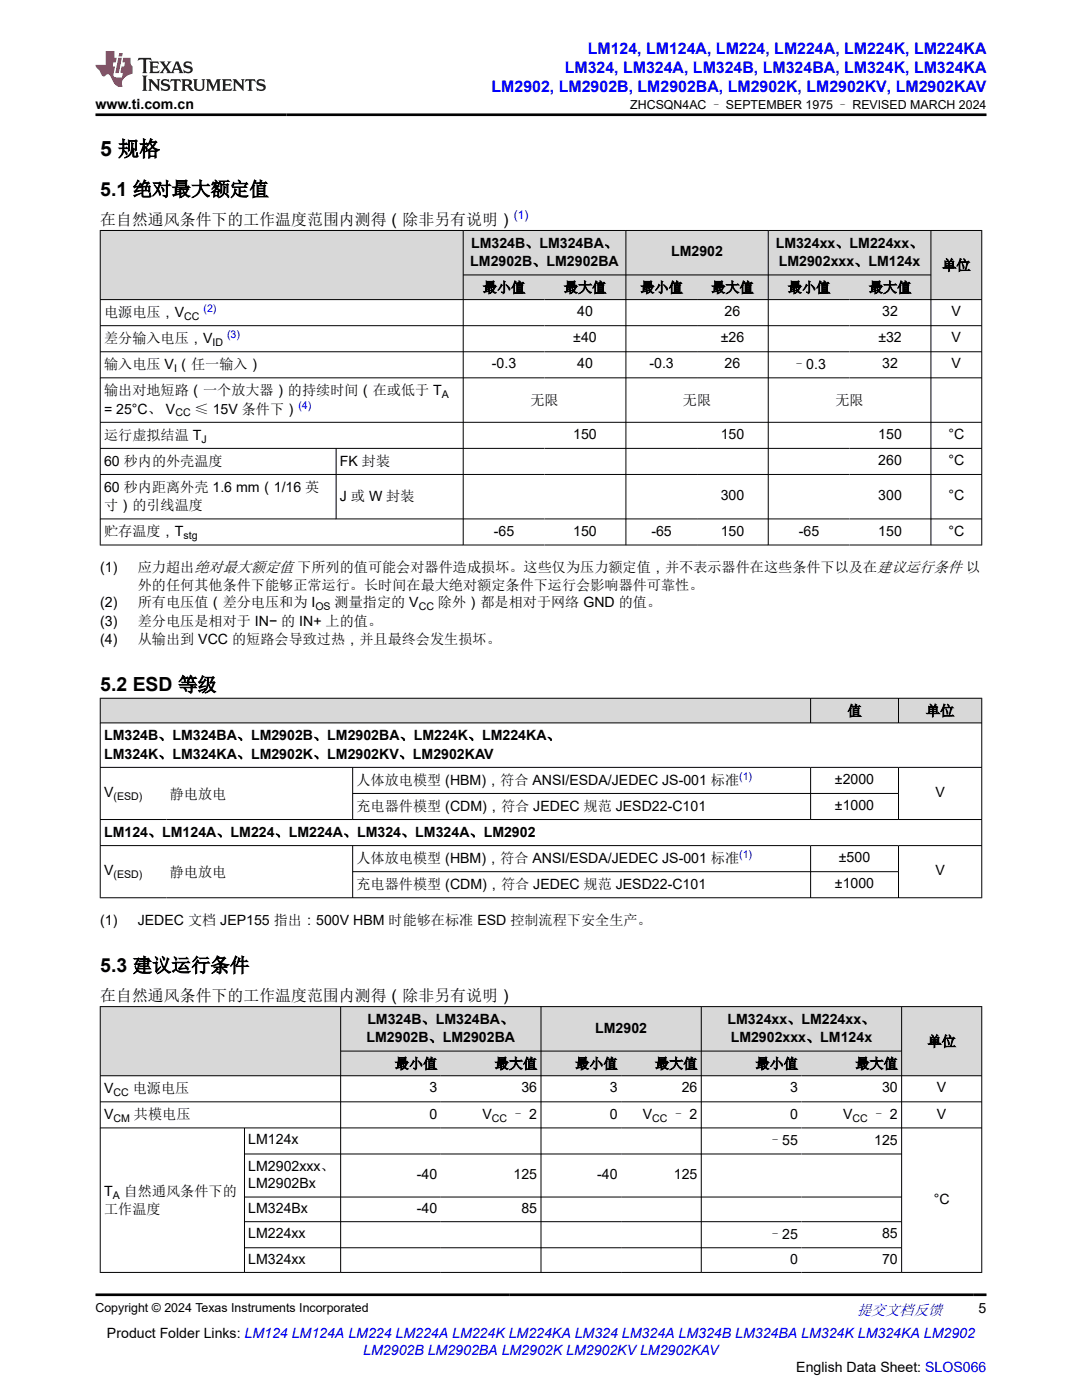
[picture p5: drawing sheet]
<svg xmlns="http://www.w3.org/2000/svg" width="216mm" height="279mm" viewBox="0 0 216 279" stroke-linecap="round" stroke-linejoin="round" font-family="sans-serif">
<defs><g id="words">
<text font-size="4.2" x="20" y="31.2">5 规格</text>
<g font-size="3.9">
<text x="20" y="39.1">5.1 绝对最大额定值</text>
<text x="20" y="138">5.2 ESD 等级</text>
<text x="20" y="194">5.3 建议运行条件</text>
</g>
<g font-size="3.2" fill="#00f">
<text x="117.3" y="10.7">LM124, LM124A, LM224, LM224A, LM224K, LM224KA</text>
<text x="112.7" y="14.5">LM324, LM324A, LM324B, LM324BA, LM324K, LM324KA</text>
<text x="98.1" y="18.3">LM2902, LM2902B, LM2902BA, LM2902K, LM2902KV, LM2902KAV</text>
</g>
<g font-size="3.2">
<text x="20" y="44.9">在自然通风条件下的工作温度范围内测得（除非另有说明）</text>
<text x="20" y="199.7">在自然通风条件下的工作温度范围内测得（除非另有说明）</text>
</g>
<text font-size="3" fill="#00f" x="171" y="262.4">提交文档反馈</text>
<g font-size="2.8">
<text x="19" y="21.7">www.ti.com.cn</text>
<text x="93.8" y="53.1">LM2902B、LM2902BA</text>
<text x="94" y="49.5">LM324B、LM324BA、</text>
<text x="133.9" y="51.2">LM2902</text>
<text x="154.8" y="49.5">LM324xx、LM224xx、</text>
<text x="155.4" y="53.1">LM2902xxx、LM124x</text>
<text x="188" y="53.9">单位</text>
<text x="96.3" y="58.3">最小值</text>
<text x="112.5" y="58.3">最大值</text>
<text x="127.8" y="58.3">最小值</text>
<text x="141.9" y="58.3">最大值</text>
<text x="157.2" y="58.3">最小值</text>
<text x="173.4" y="58.3">最大值</text>
<text x="20.8" y="63.3">电源电压，V</text>
<text x="115.2" y="63.1">40</text>
<text x="144.6" y="63.1">26</text>
<text x="176" y="63.1">32</text>
<text x="189.9" y="63.1">V</text>
<text x="20.8" y="68.5">差分输入电压，V</text>
<text x="114.4" y="68.3">±40</text>
<text x="143.8" y="68.3">±26</text>
<text x="175.3" y="68.3">±32</text>
<text x="189.9" y="68.3">V</text>
<text x="20.8" y="73.7">输入电压 V （任一输入）</text>
<text x="98.1" y="73.5">-0.3</text>
<text x="115.2" y="73.5">40</text>
<text x="129.6" y="73.5">-0.3</text>
<text x="144.6" y="73.5">26</text>
<text x="158.1" y="73.7">–0.3</text>
<text x="176" y="73.5">32</text>
<text x="189.9" y="73.5">V</text>
<text x="20.8" y="82.6">= 25°C、 V</text>
<text x="20.8" y="78.9">输出对地短路（一个放大器）的持续时间（在或低于 T</text>
<text x="38.8" y="82.6">≤ 15V 条件下）</text>
<text x="105.8" y="80.9">无限</text>
<text x="136.3" y="80.9">无限</text>
<text x="166.7" y="80.9">无限</text>
<text x="20.8" y="87.8">运行虚拟结温 T</text>
<text x="114.4" y="87.6">150</text>
<text x="143.8" y="87.6">150</text>
<text x="175.3" y="87.6">150</text>
<text x="189.2" y="87.6">°C</text>
<text x="20.8" y="93">60 秒内的外壳温度</text>
<text x="67.8" y="93">FK 封装</text>
<text x="175.3" y="92.8">260</text>
<text x="189.2" y="92.8">°C</text>
<text x="20.8" y="98.2">60 秒内距离外壳 1.6 mm（1/16 英</text>
<text x="20.8" y="101.8">寸）的引线温度</text>
<text x="67.8" y="100">J 或 W 封装</text>
<text x="143.8" y="99.9">300</text>
<text x="175.3" y="99.9">300</text>
<text x="189.2" y="99.9">°C</text>
<text x="20.8" y="107">贮存温度，T</text>
<text x="98.5" y="106.9">-65</text>
<text x="114.4" y="106.9">150</text>
<text x="130" y="106.9">-65</text>
<text x="143.8" y="106.9">150</text>
<text x="159.4" y="106.9">-65</text>
<text x="175.3" y="106.9">150</text>
<text x="189.2" y="106.9">°C</text>
<text x="20" y="114.1">(1)</text>
<text x="27.5" y="114.1">应力超出绝对最大额定值 下所列的值可能会对器件造成损坏。这些仅为压力额定值，并不表示器件在这些条件下以及在建议运行条件 以</text>
<text x="27.5" y="117.8">外的任何其他条件下能够正常运行。长时间在最大绝对额定条件下运行会影响器件可靠性。</text>
<text x="20" y="124.8">(3)</text>
<text x="20" y="121.2">(2)</text>
<text x="27.5" y="121.2">所有电压值（差分电压和为 I</text>
<text x="27.5" y="124.8">差分电压是相对于 IN− 的 IN+ 上的值。</text>
<text x="66.8" y="121.2">测量指定的 V</text>
<text x="87.4" y="121.2">除外）都是相对于网络 GND 的值。</text>
<text x="20" y="128.5">(4)</text>
<text x="27.5" y="128.5">从输出到 VCC 的短路会导致过热，并且最终会发生损坏。</text>
<text x="169.1" y="142.8">值</text>
<text x="184.8" y="142.8">单位</text>
<text x="20.8" y="147.7">LM324B、LM324BA、LM2902B、LM2902BA、LM224K、LM224KA、</text>
<text x="20.8" y="151.4">LM324K、LM324KA、LM2902K、LM2902KV、LM2902KAV</text>
<text x="20.8" y="159.1">V</text>
<text x="33.9" y="159.4">静电放电</text>
<text x="71.1" y="156.6">人体放电模型 (HBM)，符合 ANSI/ESDA/JEDEC JS-001 标准</text>
<text x="71.1" y="161.8">充电器件模型 (CDM)，符合 JEDEC 规范 JESD22-C101</text>
<text x="166.6" y="156.5">±2000</text>
<text x="166.6" y="161.7">±1000</text>
<text x="186.7" y="159.1">V</text>
<text x="20.8" y="167">LM124、LM124A、LM224、LM224A、LM324、LM324A、LM2902</text>
<text x="71.1" y="172.2">人体放电模型 (HBM)，符合 ANSI/ESDA/JEDEC JS-001 标准</text>
<text x="167.4" y="172.1">±500</text>
<text x="20.8" y="174.7">V</text>
<text x="33.9" y="175">静电放电</text>
<text x="71.1" y="177.4">充电器件模型 (CDM)，符合 JEDEC 规范 JESD22-C101</text>
<text x="166.6" y="177.3">±1000</text>
<text x="186.7" y="174.7">V</text>
<text x="20" y="184.5">(1)</text>
<text x="27.5" y="184.5">JEDEC 文档 JEP155 指出：500V HBM 时能够在标准 ESD 控制流程下安全生产。</text>
<text x="73.1" y="208">LM2902B、LM2902BA</text>
<text x="73.3" y="204.4">LM324B、LM324BA、</text>
<text x="118.8" y="206.1">LM2902</text>
<text x="145.2" y="204.4">LM324xx、LM224xx、</text>
<text x="145.8" y="208">LM2902xxx、LM124x</text>
<text x="185.1" y="208.8">单位</text>
<text x="78.8" y="213.2">最小值</text>
<text x="98.7" y="213.2">最大值</text>
<text x="114.8" y="213.2">最小值</text>
<text x="130.7" y="213.2">最大值</text>
<text x="150.7" y="213.2">最小值</text>
<text x="170.7" y="213.2">最大值</text>
<text x="20.8" y="218.2">V</text>
<text x="26.5" y="218.2">电源电压</text>
<text x="85.7" y="218">3</text>
<text x="104" y="218">36</text>
<text x="121.7" y="218">3</text>
<text x="136" y="218">26</text>
<text x="157.6" y="218">3</text>
<text x="176" y="218">30</text>
<text x="187" y="218">V</text>
<text x="20.8" y="223.4">V</text>
<text x="26.7" y="223.4">共模电压</text>
<text x="85.7" y="223.2">0</text>
<text x="96.3" y="223.4">V</text>
<text x="102" y="223.4">– 2</text>
<text x="121.7" y="223.2">0</text>
<text x="128.3" y="223.4">V</text>
<text x="134" y="223.4">– 2</text>
<text x="157.6" y="223.2">0</text>
<text x="168.2" y="223.4">V</text>
<text x="174" y="223.4">– 2</text>
<text x="187" y="223.2">V</text>
<text x="49.6" y="228.3">LM124x</text>
<text x="49.6" y="233.8">LM2902xxx、</text>
<text x="153.3" y="228.6">–55</text>
<text x="174.4" y="228.4">125</text>
<text x="20.8" y="238.7">T</text>
<text x="24.7" y="238.7">自然通风条件下的</text>
<text x="49.6" y="237.2">LM2902Bx</text>
<text x="83.2" y="235.3">-40</text>
<text x="102.5" y="235.3">125</text>
<text x="119.2" y="235.3">-40</text>
<text x="134.5" y="235.3">125</text>
<text x="20.8" y="242.4">工作温度</text>
<text x="49.6" y="242.1">LM324Bx</text>
<text x="83.2" y="242.1">-40</text>
<text x="104" y="242.1">85</text>
<text x="186.3" y="240.3">°C</text>
<text x="49.6" y="247">LM224xx</text>
<text x="153.3" y="247.3">–25</text>
<text x="176" y="247.1">85</text>
<text x="49.6" y="252.2">LM324xx</text>
<text x="157.6" y="252.2">0</text>
<text x="176" y="252.2">70</text>
<text x="195.3" y="262.1">5</text>
<text x="21.4" y="266.9">Product Folder Links: LM124 LM124A LM224 LM224A LM224K LM224KA LM324 LM324A LM324B LM324BA LM324K LM324KA LM2902</text>
<text x="158.9" y="273.7">English Data Sheet: SLOS066</text>
</g>
<text font-size="2.8" fill="#00f" x="72.5" y="270.3">LM2902B LM2902BA LM2902K LM2902KV LM2902KAV</text>
<g font-size="2.5">
<text x="125.8" y="21.8">ZHCSQN4AC – SEPTEMBER 1975 – REVISED MARCH 2024</text>
<text x="19" y="261.8">Copyright © 2024 Texas Instruments Incorporated</text>
</g>
<text font-size="2.4" fill="#00f" x="102.6" y="43.8">(1)</text>
<g font-size="2.1">
<text x="36.8" y="63.8">CC</text>
<text x="42.4" y="69">ID</text>
<text x="34.7" y="74.2">I</text>
<text x="35" y="83.1">CC</text>
<text x="88.2" y="79.4">A</text>
<text x="40.2" y="88.3">J</text>
<text x="36.6" y="107.6">stg</text>
<text x="62.9" y="121.7">OS</text>
<text x="83.6" y="121.7">CC</text>
<text x="22.6" y="159.6">(ESD)</text>
<text x="22.6" y="175.3">(ESD)</text>
<text x="22.6" y="218.7">CC</text>
<text x="22.6" y="223.9">CM</text>
<text x="98.2" y="223.9">CC</text>
<text x="130.1" y="223.9">CC</text>
<text x="170.1" y="223.9">CC</text>
<text x="22.5" y="239.3">A</text>
</g>
<g font-size="2.1" fill="#00f">
<text x="40.6" y="62.3">(2)</text>
<text x="45.3" y="67.5">(3)</text>
<text x="59.5" y="81.6">(4)</text>
<text x="147.5" y="155.7">(1)</text>
<text x="147.5" y="171.3">(1)</text>
</g>
</g></defs>
<g fill="#d8d8d8">
<path d="M20 46h175.9v8.9h-175.9z" fill-rule="evenodd"/>
<path d="M20.1 46.1h72.3v13.6h-72.3z" fill-rule="evenodd"/>
<path d="M92.5 46.1h32.3v8.7h-32.3z" fill-rule="evenodd"/>
<path d="M125 46.1h28.2v8.7h-28.2z" fill-rule="evenodd"/>
<path d="M153.4 46.1h32.3v8.7h-32.3z" fill-rule="evenodd"/>
<path d="M185.8 46.1h10v13.6h-10z" fill-rule="evenodd"/>
<path d="M92.5 54.9h16.2v4.8h-16.2z" fill-rule="evenodd"/>
<path d="M108.7 54.9h16.1v4.8h-16.1z" fill-rule="evenodd"/>
<path d="M125 54.9h14.1v4.8h-14.1z" fill-rule="evenodd"/>
<path d="M139.1 54.9h14.1v4.8h-14.1z" fill-rule="evenodd"/>
<path d="M153.4 54.9h16.1v4.8h-16.1z" fill-rule="evenodd"/>
<path d="M169.5 54.9h16.2v4.8h-16.2z" fill-rule="evenodd"/>
</g>
<g fill="none" stroke="#000" stroke-width=".2">
<path d="M19.9 46h176.1M19.9 59.8h176.1M20 45.9v62.9M92.4 45.9v62.9M92.4 54.9h93.4M124.9 45.9v62.9M153.3 45.9v62.9M185.8 45.9v62.9M195.9 45.9v62.9M19.9 65h176.1M19.9 70.2h176.1M19.9 75.4h176.1"/>
<path d="M19.9 84.3h176.1M19.9 89.5h176.1M19.9 94.7h176.1M67.1 89.5v14.1M19.9 103.6h176.1M19.9 108.8h176.1"/>
</g>
<g fill="#d8d8d8">
<path d="M20 139.4h175.9v4.9h-175.9z" fill-rule="evenodd"/>
<path d="M20.1 139.4h141.6v4.8h-141.6z" fill-rule="evenodd"/>
<path d="M161.8 139.4h17.4v4.8h-17.4z" fill-rule="evenodd"/>
<path d="M179.3 139.4h16.5v4.8h-16.5z" fill-rule="evenodd"/>
</g>
<g fill="none" stroke="#000" stroke-width=".2">
<path d="M19.9 139.4h176.1M20 139.3v39.9M161.7 139.3v5M179.3 139.3v5M195.9 139.3v39.9M19.9 144.3h176.1M19.9 153.1h176.1M70.4 153.1v10.5M70.4 158.4h108.9M161.7 153.1v10.5M179.3 153.1v10.5M19.9 163.6h176.1"/>
<path d="M19.9 168.8h176.1M19.9 179.2h176.1M70.4 168.8v10.4M70.4 174h108.9M161.7 168.8v10.4M179.3 168.8v10.4"/>
</g>
<g fill="#d8d8d8">
<path d="M20 200.9h175.9v8.9h-175.9z" fill-rule="evenodd"/>
<path d="M20.1 201h47.8v13.6h-47.8z" fill-rule="evenodd"/>
<path d="M68 201h39.9v8.7h-39.9z" fill-rule="evenodd"/>
<path d="M108 201h31.9v8.7h-31.9z" fill-rule="evenodd"/>
<path d="M140 201h39.8v8.7h-39.8z" fill-rule="evenodd"/>
<path d="M180 201h15.8v13.6h-15.8z" fill-rule="evenodd"/>
<path d="M68 209.8h20v4.8h-20z" fill-rule="evenodd"/>
<path d="M88 209.8h19.9v4.8h-19.9z" fill-rule="evenodd"/>
<path d="M108 209.8h15.9v4.8h-15.9z" fill-rule="evenodd"/>
<path d="M123.9 209.8h16v4.8h-16z" fill-rule="evenodd"/>
<path d="M140 209.8h19.9v4.8h-19.9z" fill-rule="evenodd"/>
<path d="M159.9 209.8h19.9v4.8h-19.9z" fill-rule="evenodd"/>
</g>
<g fill="none" stroke="#000" stroke-width=".2">
<path d="M19.9 200.9h176.1M19.9 214.7h176.1M19.9 219.9h176.1M20 200.8v53.2M68 200.8v53.2M68 209.8h112M107.9 200.8v53.2M139.9 200.8v53.2M179.9 200.8v53.2M195.9 200.8v53.2M19.9 225.1h176.1M48.8 225.1v28.9"/>
<path d="M48.8 230.3h131.2M48.8 238.9h131.2M19.9 253.9h176.1M48.8 243.8h131.2M48.8 249h131.2"/>
</g>
<path d="M27.7 11.6l-.2 .5 .5-.2h.6v.1v2.2l-.2 .4h1l-.2-.4v-2.2v-.1h.5l.5 .2-.1-.5zM29.8 12.3l.2 .4v1.5l-.2 .4h1.9l.1-.6a1.08 1.08 0 0 1-1.3 .2v-.7h.6l.4 .2v-.7l-.4 .2h-.6v-.5l.2-.2a1 1 0 0 1 1 .3l-.1-.5zM31.8 12.3l1 1.1-1 1.2h.9l-.2-.2 .4-.8 .5 .8-.2 .2h1.6l-.2-.2 .1-.5h1l.1 .5-.1 .2h.9l-.2-.3-.8-2h-.5l-1 2.2-.8-1.1 .9-1.1h-.8l.2 .2-.5 .6-.3-.6 .1-.2zM35.2 12.7l.4 1h-.8zM36.8 12.4a.65 .65 0 0 0-.2 .7 .65 .65 0 0 0 .6 .5l.7 .1 .1 .3a.79 .79 0 0 1-.7 .4 .79 .79 0 0 1-.7-.5l.1 .7 .2-.1a.93 .93 0 0 0 1.1 .1 .93 .93 0 0 0 .4-1 1.46 1.46 0 0 0-1.2-.6l-.1-.3a1.09 1.09 0 0 1 1.2 .2l-.2-.6-.1 .1-.6-.2zM28.4 15.1l.2 .4v2.2l-.2 .4h1l-.2-.4v-2.2l.2-.4zM29.6 15.8l.2 .4v1.5l-.2 .4h.8l-.3-.4v-1.3l1.7 1.8v-2l.2-.4h-.8l.2 .2 .1 1.1-1.2-1.3zM32.3 15.9a.65 .65 0 0 0-.2 .8 .65 .65 0 0 0 .7 .4l.6 .2 .1 .2a.79 .79 0 0 1-.7 .4 .79 .79 0 0 1-.7-.5l.1 .7 .2-.1a.93 .93 0 0 0 1.1 .1 .93 .93 0 0 0 .4-.9 1.46 1.46 0 0 0-1.2-.6l-.1-.4a1.09 1.09 0 0 1 1.2 .2l-.2-.6-.1 .1-.6-.1zM34.1 15.8l-.1 .6a.63 .63 0 0 1 .7-.3l.1 1.6-.3 .4h1l-.2-.4v-1.6a.66 .66 0 0 1 .8 .3l-.1-.6zM36.2 15.8l.2 .4v1.5l-.2 .4h.9l-.2-.2v-.7h.5l.1 .2a.79 .79 0 0 0 1.2 .6l-1-.9a.61 .61 0 0 0 .6-.6 .61 .61 0 0 0-.5-.7zM36.9 16.1h.2a.47 .47 0 0 1 .5 .1 .47 .47 0 0 1 .1 .5l-.2 .1-.6 .1zM38.5 15.8l.2 .2a2.27 2.27 0 0 0 .4 2 1.04 1.04 0 0 0 1.7-.7v-1.3l.2-.2h-.8l.2 .4v1.1a.6 .6 0 0 1-.6 .6 .6 .6 0 0 1-.6-.6v-1.1l.3-.4zM41.1 15.8l.2 .4v1.5l-.2 .4h.7l-.2-.4v-1.4l.9 1.9 .8-1.9v1.4l-.2 .4h1l-.3-.4v-1.5l.3-.4h-.8l-.7 1.5-.7-1.5zM44.3 15.8l.2 .4v1.5l-.2 .4h1.9l.1-.6a1.09 1.09 0 0 1-1.3 .2v-.7h.6l.4 .2v-.6l-.4 .2h-.6v-.6l.2-.1a1.01 1.01 0 0 1 1 .3l-.1-.6zM46.4 15.8l.3 .4v1.5l-.3 .4h.8l-.2-.4v-1.3l1.6 1.8v-2l.2-.4h-.7l.2 .2v1.1l-1.2-1.3zM49 15.8l-.1 .6a.63 .63 0 0 1 .8-.3v1.6l-.3 .4h1l-.2-.4v-1.6a.66 .66 0 0 1 .8 .3l-.1-.6zM51.4 15.9a.65 .65 0 0 0-.2 .8 .65 .65 0 0 0 .6 .4l.6 .2 .2 .2a.79 .79 0 0 1-.8 .4 .79 .79 0 0 1-.6-.5l.1 .7 .2-.1a.93 .93 0 0 0 1 .1 .93 .93 0 0 0 .5-.9 1.46 1.46 0 0 0-1.3-.6l-.1-.4a1.09 1.09 0 0 1 1.3 .2l-.2-.6-.2 .1-.5-.1z" fill="#231f20"/>
<path d="M21.1 10.2v2.8h-2.1l.1 .3 .9 1a.95 .95 0 0 0 .9 .9 .59 .59 0 0 1 .6-.4 .59 .59 0 0 1 .5 .4l.4 .7a1.59 1.59 0 0 0 2.1 1.4 1.61 1.61 0 0 1 1-2.3l1-.3-.1-1.5a1.59 1.59 0 0 1-.4-1.7h-1.4l-.2 .9h.5l-.1 .9h-.5l-.2 1v.2l.4 .1-.2 .9h-.6a.73 .73 0 0 1-1.1-.7l.3-1.5h-.5l.2-.9h.5l.2-.9h-.5v-1.3zM23.6 11.5l-.6 3.1h.7l.6-3.1zM23.8 10.6l-.1 .6h.7l.1-.6z" fill="#ed1c24"/>
<path d="M19 22.9h177.8M19 258.4h177.8" fill="none" stroke="#000" stroke-width=".53"/>
<use href="#words"/>
</svg>
